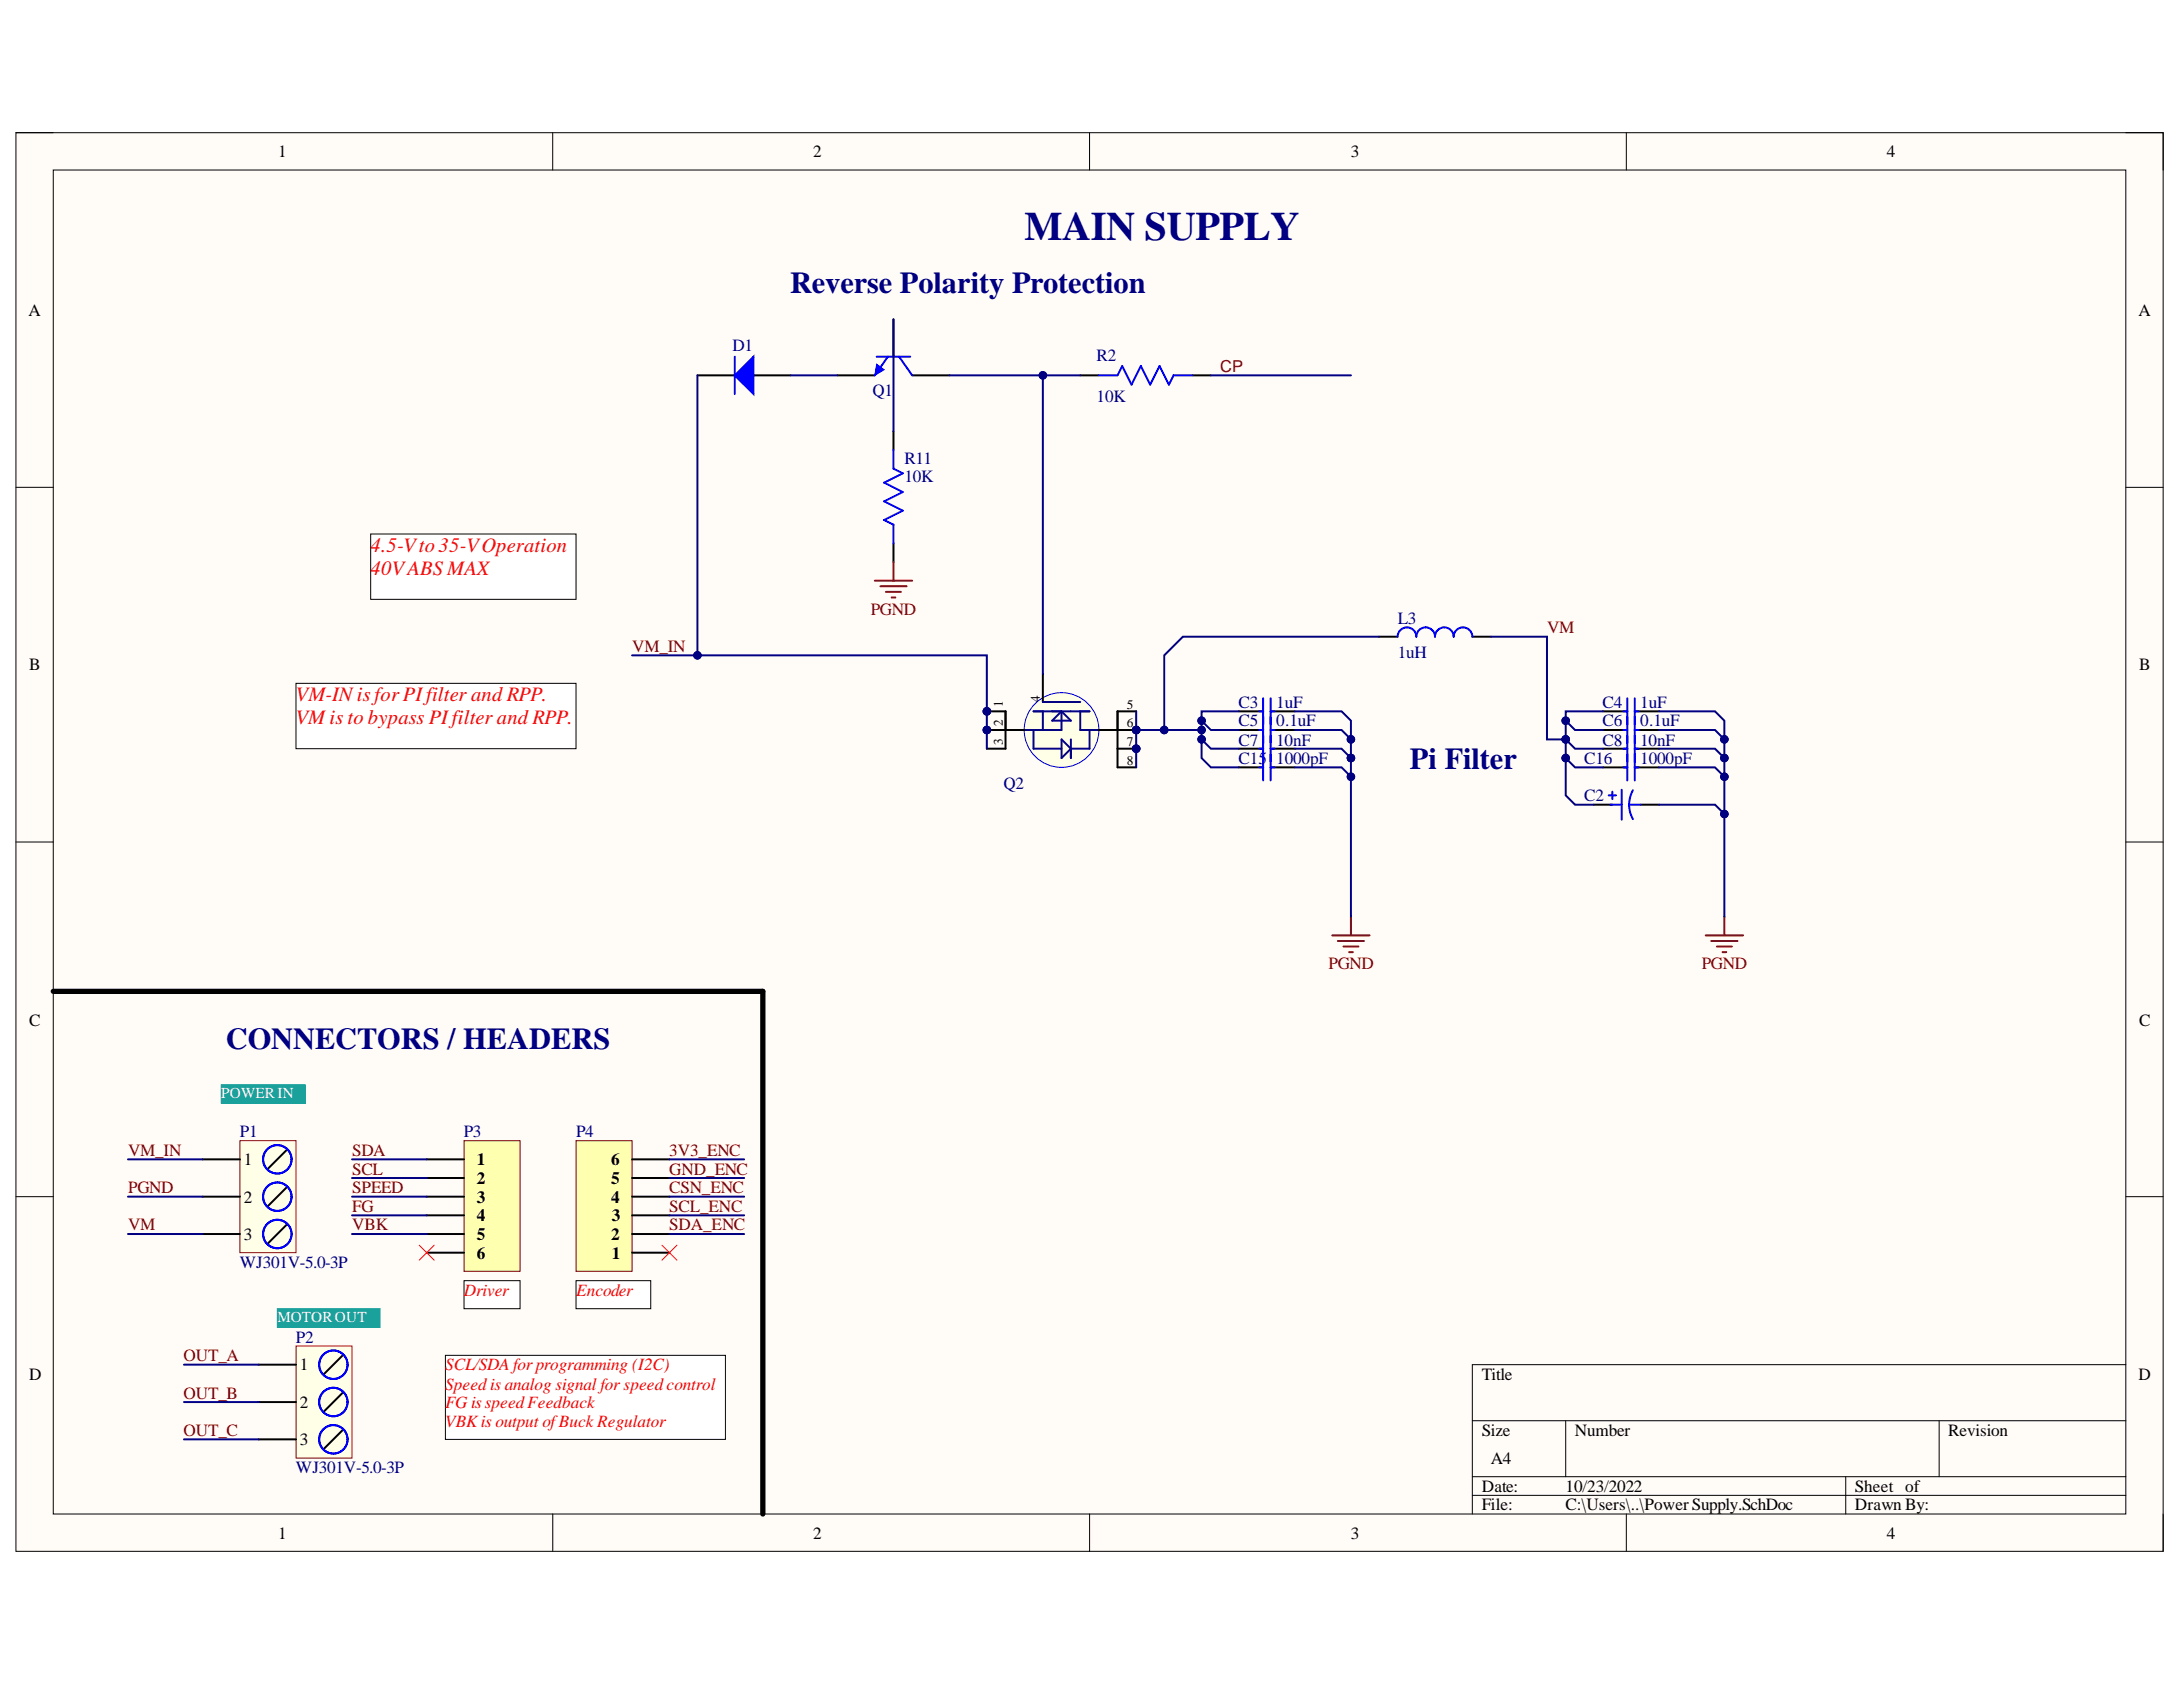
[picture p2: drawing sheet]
<svg xmlns="http://www.w3.org/2000/svg" width="279mm" height="216mm" viewBox="0 0 279 216" stroke-linecap="round" stroke-linejoin="round" font-family="sans-serif">
<defs><g id="words">
<text font-size="5.2" fill="#000080" x="131.1" y="30.7">MAIN SUPPLY</text>
<g font-size="3.9" fill="#000080">
<text x="101.1" y="37.4">Reverse Polarity Protection</text>
<text x="180.4" y="98.4">Pi Filter</text>
<text x="28.9" y="134.2">CONNECTORS / HEADERS</text>
</g>
<g font-size="2.6" fill="#f00">
<text x="47.4" y="70.7">4.5-Vto 35-VOperation</text>
<text x="47.4" y="73.5">40VABS MAX</text>
<text x="37.9" y="89.8">VM-INis forPIfilter and RPP.</text>
<text x="37.9" y="92.6">VMis to bypass PIfilter and RPP.</text>
</g>
<g font-size="2.2">
<text x="35.6" y="20.1">1</text>
<text x="104.1" y="20.1">2</text>
<text x="172.9" y="20.1">3</text>
<text x="241.5" y="20.1">4</text>
<text x="3.6" y="40.4">A</text>
<text x="273.7" y="40.4">A</text>
<text x="3.7" y="85.8">B</text>
<text x="273.8" y="85.8">B</text>
<text x="3.7" y="131.3">C</text>
<text x="273.8" y="131.3">C</text>
<text x="31.2" y="149.1">1</text>
<text x="61" y="149.1">1</text>
<text x="78.2" y="149.1">6</text>
<text x="31.2" y="153.9">2</text>
<text x="61" y="151.5">2</text>
<text x="61" y="153.9">3</text>
<text x="78.2" y="153.9">4</text>
<text x="78.2" y="151.5">5</text>
<text x="31.2" y="158.7">3</text>
<text x="61" y="156.3">4</text>
<text x="61" y="158.7">5</text>
<text x="61" y="161.1">6</text>
<text x="78.2" y="158.7">2</text>
<text x="78.3" y="161.1">1</text>
<text x="78.3" y="156.3">3</text>
<text x="3.7" y="176.6">D</text>
<text x="38.4" y="175.4">1</text>
<text x="189.6" y="176.6">Title</text>
<text x="273.7" y="176.6">D</text>
<text x="38.4" y="180.2">2</text>
<text x="38.4" y="184.9">3</text>
<text x="189.6" y="183.7">Size</text>
<text x="201.6" y="183.7">Number</text>
<text x="249.3" y="183.7">Revision</text>
<text x="189.6" y="190.9">Date:</text>
<text x="190.8" y="187.4">A4</text>
<text x="200.4" y="190.9">10/23/2022</text>
<text x="237.4" y="190.9">Sheet of</text>
<text x="35.6" y="196.9">1</text>
<text x="104.1" y="196.9">2</text>
<text x="172.9" y="196.9">3</text>
<text x="189.6" y="193.3">File:</text>
<text x="200.4" y="193.3">C:\Users\..\PowerSupply.SchDoc</text>
<text x="237.4" y="193.3">Drawn By:</text>
<text x="241.5" y="196.9">4</text>
</g>
<g font-size="2.2" fill="#000080">
<text x="93.8" y="45">D1</text>
<text x="140.4" y="46.1">R2</text>
<text x="111.7" y="50.7">Q1</text>
<text x="140.4" y="51.4">10K</text>
<text x="115.7" y="59.3">R11</text>
<text x="115.7" y="61.7">10K</text>
<text x="178.9" y="79.9">L3</text>
<text x="178.9" y="84.2">1uH</text>
<text x="158.5" y="90.6">C3</text>
<text x="158.5" y="93">C5</text>
<text x="158.5" y="95.4">C7</text>
<text x="163.4" y="90.6">1uF</text>
<text x="163.4" y="93">0.1uF</text>
<text x="163.4" y="95.4">10nF</text>
<text x="205.1" y="90.6">C4</text>
<text x="205.1" y="93">C6</text>
<text x="205.1" y="95.4">C8</text>
<text x="209.9" y="90.6">1uF</text>
<text x="209.9" y="93">0.1uF</text>
<text x="209.9" y="95.4">10nF</text>
<text x="128.4" y="100.9">Q2</text>
<text x="158.5" y="97.8">C15</text>
<text x="163.4" y="97.8">1000pF</text>
<text x="202.8" y="97.8">C16</text>
<text x="209.9" y="97.8">1000pF</text>
<text x="202.8" y="102.5">C2</text>
<text x="30.7" y="145.5">P1</text>
<text x="59.4" y="145.5">P3</text>
<text x="73.7" y="145.5">P4</text>
<text x="30.7" y="162.3">WJ301V-5.0-3P</text>
<text x="37.9" y="171.8">P2</text>
<text x="37.9" y="188.6">WJ301V-5.0-3P</text>
</g>
<g font-size="2.2" fill="#800000">
<text x="80.9" y="83.4">VM_IN</text>
<text x="111.4" y="78.7">PGND</text>
<text x="198" y="81.1">VM</text>
<text x="170" y="124.1">PGND</text>
<text x="217.8" y="124.1">PGND</text>
<text x="16.4" y="147.9">VM_IN</text>
<text x="45.1" y="147.9">SDA</text>
<text x="85.6" y="147.9">3V3_ENC</text>
<text x="16.4" y="152.7">PGND</text>
<text x="45.1" y="150.4">SCL</text>
<text x="45.1" y="152.7">SPEED</text>
<text x="45.1" y="155.1">FG</text>
<text x="85.6" y="150.4">GND_ENC</text>
<text x="85.6" y="152.7">CSN_ENC</text>
<text x="85.6" y="155.1">SCL_ENC</text>
<text x="16.4" y="157.5">VM</text>
<text x="45.1" y="157.5">VBK</text>
<text x="85.6" y="157.5">SDA_ENC</text>
<text x="23.5" y="174.2">OUT_A</text>
<text x="23.5" y="179">OUT_B</text>
<text x="23.5" y="183.7">OUT_C</text>
</g>
<g font-size="2.2" fill="#f00">
<text x="59.4" y="165.8">Driver</text>
<text x="73.7" y="165.8">Encoder</text>
<text x="57" y="175.4">SCL/SDAfor programming (I2C)</text>
<text x="57" y="177.8">Speedis analog signal for speedcontrol</text>
<text x="57" y="180.2">FG is speedFeedback</text>
<text x="57" y="182.6">VBKis output ofBuck Regulator</text>
</g>
<text font-size="2.1" fill="#800000" x="156.2" y="47.6">CP</text>
<g font-size="1.9" fill="#fff">
<text x="28.3" y="140.6">POWERIN</text>
<text x="35.5" y="169.2">MOTOROUT</text>
</g>
<g font-size="1.7">
<text x="133.1" y="89.8" transform="rotate(-90 133.1 89.8)">4</text>
<text x="128.3" y="95.3" transform="rotate(-90 128.3 95.3)">3</text>
<text x="128.3" y="93" transform="rotate(-90 128.3 93)">2</text>
<text x="128.3" y="90.5" transform="rotate(-90 128.3 90.5)">1</text>
<text x="144.2" y="93.1">6</text>
<text x="144.2" y="90.7">5</text>
<text x="144.2" y="95.5">7</text>
<text x="144.2" y="97.9">8</text>
</g>
</g></defs>
<path d="M2 17h274.9v181.5h-274.9z" fill-rule="evenodd" fill="#fffcf8"/>
<path d="M2 17h274.9v181.5h-274.9z" fill="none" stroke="#000" stroke-width=".13"/>
<path d="M6.8 21.8h265.3v172h-265.3z" fill-rule="evenodd" fill="#fffcf8"/>
<g fill="none" stroke="#000" stroke-width=".13">
<path d="M2 17h4.8M70.7 17v4.8M139.4 17v4.8M208.2 17v4.8M272.1 17h4.8v4.8M6.8 21.8h265.3v172h-265.3zM2 62.4h4.8M272.1 62.4h4.8M2 107.8h4.8M272.1 107.8h4.8M2 153.1h4.8M272.1 153.1h4.8"/>
<path d="M272.1 174.6h-83.7v19.2M70.7 193.8v4.7M139.5 193.8v4.7M188.4 181.8h83.7M188.4 189h83.7M188.4 191.4h83.7M200.4 181.8v7.2M208.2 193.8v4.7M236.2 189v4.8M248.2 181.8v7.2M276.9 193.8v4.7"/>
</g>
<path d="M158.6 91h3.1M158.6 93.4h3.1M158.6 98.2h3.1M162.6 91h3.1M162.6 93.4h3.1M162.6 98.2h3.1M176.5 81.5h2.4M188.4 81.5h2.4" fill="none" stroke="#000" stroke-width=".25"/>
<path d="M161.2 91h.5M161.2 93.4h.5M161.2 98.2h.5M161.7 89.4v5.7M161.7 96.5v3.4M162.6 89.4v5.7M162.6 96.5v3.4M162.6 91h.5M162.6 93.4h.5M162.6 98.2h.5M178.9 81.5a1.2 1.2 0 0 1 1.2-1.2 1.2 1.2 0 0 1 1.2 1.2 1.19 1.19 0 0 1 1.2-1.2 1.19 1.19 0 0 1 1.2 1.2 1.19 1.19 0 0 1 1.2-1.2 1.19 1.19 0 0 1 1.2 1.2 1.19 1.19 0 0 1 1.1-1.2 1.19 1.19 0 0 1 1.2 1.2" fill="none" stroke="#00f" stroke-width=".25"/>
<path d="M218.3 119.7h4.8M220.7 117.3v2.4M219 120.4h3.4M219.7 121.1h2M220.5 121.9h.4" fill="none" stroke="#800000" stroke-width=".25"/>
<circle cx="145.4" cy="93.4" r=".48" fill="#000080"/>
<circle cx="145.4" cy="93.4" r=".48" fill="none" stroke="#000080" stroke-width=".13"/>
<circle cx="126.3" cy="93.4" r=".48" fill="#000080"/>
<circle cx="126.3" cy="93.4" r=".48" fill="none" stroke="#000080" stroke-width=".13"/>
<circle cx="126.3" cy="91" r=".48" fill="#000080"/>
<circle cx="126.3" cy="91" r=".48" fill="none" stroke="#000080" stroke-width=".13"/>
<circle cx="145.4" cy="95.8" r=".48" fill="#000080"/>
<circle cx="145.4" cy="95.8" r=".48" fill="none" stroke="#000080" stroke-width=".13"/>
<circle cx="135.9" cy="93.4" r="4.8" fill="#ffffe8"/>
<circle cx="135.9" cy="93.4" r="4.8" fill="none" stroke="#00f" stroke-width=".13"/>
<path d="M143 93.4h2.4" fill="none" stroke="#000" stroke-width=".25"/>
<circle cx="145.4" cy="93.4" r=".48" fill="#000080"/>
<circle cx="145.4" cy="93.4" r=".48" fill="none" stroke="#000080" stroke-width=".13"/>
<path d="M126.3 93.4h2.4" fill="none" stroke="#000" stroke-width=".25"/>
<circle cx="126.3" cy="93.4" r=".48" fill="#000080"/>
<circle cx="126.3" cy="93.4" r=".48" fill="none" stroke="#000080" stroke-width=".13"/>
<path d="M126.3 91h2.4v4.8M128.7 93.4h2.4M133.5 86.3v3.5" fill="none" stroke="#000" stroke-width=".25"/>
<path d="M132.3 91h7.1M132.3 93.4v2.4h3.6M133.5 91v2.4M133.5 89.8h4.8M134.7 92.2l1.2-1.2 1.2 1.2zM135.9 91v2.4h-4.8M135.9 94.6l1.2 1.2-1.2 1.2zM137.1 94.6v2.4M138.3 91v2.4h2.3M139.4 93.4v2.4h-2.3" fill="none" stroke="#0c0087" stroke-width=".25"/>
<circle cx="126.3" cy="91" r=".48" fill="#000080"/>
<circle cx="126.3" cy="91" r=".48" fill="none" stroke="#000080" stroke-width=".13"/>
<path d="M126.3 95.8h2.4M140.6 93.4h2.4M145.4 91h-2.4v4.8h2.4" fill="none" stroke="#000" stroke-width=".25"/>
<circle cx="145.4" cy="95.8" r=".48" fill="#000080"/>
<circle cx="145.4" cy="95.8" r=".48" fill="none" stroke="#000080" stroke-width=".13"/>
<g fill="none" stroke="#000" stroke-width=".25">
<path d="M89.3 48h4.7M96.4 48h4.8M138.3 48h2.3M152.6 48h2.4M143 95.8v2.4h2.4M158.6 95.8h3.1M162.6 95.8h3.1M205.2 98.2h3.1M205.2 95.8h3.1M205.2 91h3.1M205.2 93.4h3.1M209.2 98.2h3.1"/>
<path d="M209.2 95.8h3.1M209.2 91h3.1M209.2 93.4h3.1"/>
</g>
<g fill="none" stroke="#00f" stroke-width=".25">
<path d="M94 45.6v4.8M140.6 48h2.4l.6-1.2 1.2 2.4 1.2-2.4 1.2 2.4 1.2-2.4 1.2 2.4 .6-1.2h2.4M161.2 95.8h.5M161.7 94.1v3.4M162.6 94.1v3.4M162.6 95.8h.5M207.8 95.8h.5M207.8 91h.5M207.8 93.4h.5M207.8 98.2h.5M208.3 89.4v10.5M209.2 95.8h.5"/>
<path d="M209.2 89.4v10.5M209.2 91h.5M209.2 93.4h.5M209.2 98.2h.5"/>
</g>
<path d="M170.5 119.7h4.8M172.9 117.3v2.4M171.2 120.4h3.4M172 121.1h1.9M172.7 121.9h.4" fill="none" stroke="#800000" stroke-width=".25"/>
<path d="M94 48l2.4-2.4v4.8z" fill="#00f"/>
<path d="M94 48l2.4-2.4v4.8z" fill="none" stroke="#00f" stroke-width=".25"/>
<path d="M37.9 172.3h7.2v14.3h-7.2z" fill-rule="evenodd" fill="#ffffe8"/>
<path d="M37.9 172.3h7.2v14.3h-7.2z" fill="none" stroke="#800000" stroke-width=".13"/>
<path d="M33.1 174.6h4.8M33.1 179.4h4.8M43.9 173.5l-2.4 2.3M43.9 178.2l-2.4 2.4M33.1 184.2h4.8M43.9 183l-2.4 2.4" fill="none" stroke="#000" stroke-width=".25"/>
<g fill="none" stroke="#00f" stroke-width=".25">
<circle cx="42.7" cy="179.4" r="1.82"/>
<circle cx="42.7" cy="174.7" r="1.82"/>
<circle cx="42.7" cy="184.2" r="1.82"/>
</g>
<path d="M28.3 138.8h10.8v2.4h-10.8z" fill-rule="evenodd" fill="#1ba19b"/>
<path d="M28.3 138.8h10.8v2.4h-10.8z" fill="none" stroke="#1ba19b" stroke-width=".13"/>
<path d="M35.5 167.5h13.1v2.4h-13.1z" fill-rule="evenodd" fill="#1ba19b"/>
<path d="M35.5 167.5h13.1v2.4h-13.1z" fill="none" stroke="#1ba19b" stroke-width=".13"/>
<path d="M57 173.5h35.8v10.7h-35.8z" fill-rule="evenodd" fill="#fff"/>
<path d="M57 173.5h35.8v10.7h-35.8z" fill="none" stroke="#000" stroke-width=".13"/>
<path d="M59.4 146h7.2v16.7h-7.2z" fill-rule="evenodd" fill="#ffffb0"/>
<path d="M59.4 146h7.2v16.7h-7.2z" fill="none" stroke="#800000" stroke-width=".13"/>
<path d="M54.6 148.4h4.8M54.6 150.8h4.8M54.6 153.1h4.8M54.6 155.5h4.8M54.6 157.9h4.8M54.6 160.3h4.8" fill="none" stroke="#000" stroke-width=".25"/>
<path d="M6.8 126.9h90.8v66.9" fill="none" stroke="#000" stroke-width=".68"/>
<path d="M47.4 68.3h26.3v8.4h-26.3z" fill-rule="evenodd" fill="#fff"/>
<path d="M47.4 68.3h26.3v8.4h-26.3z" fill="none" stroke="#000" stroke-width=".13"/>
<path d="M30.7 146h7.2v14.3h-7.2z" fill-rule="evenodd" fill="#ffffe8"/>
<path d="M30.7 146h7.2v14.3h-7.2z" fill="none" stroke="#800000" stroke-width=".13"/>
<path d="M25.9 148.4h4.8M25.9 153.1h4.8M25.9 157.9h4.8M36.7 147.2l-2.4 2.4M36.7 152l-2.4 2.3M36.7 156.7l-2.4 2.4" fill="none" stroke="#000" stroke-width=".25"/>
<g fill="none" stroke="#00f" stroke-width=".25">
<circle cx="35.5" cy="157.9" r="1.82"/>
<circle cx="35.5" cy="148.4" r="1.82"/>
<circle cx="35.5" cy="153.1" r="1.82"/>
</g>
<path d="M73.7 146h7.2v16.7h-7.2z" fill-rule="evenodd" fill="#ffffb0"/>
<path d="M73.7 146h7.2v16.7h-7.2z" fill="none" stroke="#800000" stroke-width=".13"/>
<path d="M80.9 157.9h4.8M80.9 155.5h4.8M80.9 153.1h4.8M80.9 150.8h4.8M80.9 148.4h4.8M80.9 160.3h4.8" fill="none" stroke="#000" stroke-width=".25"/>
<path d="M37.9 87.5h35.8v8.3h-35.8z" fill-rule="evenodd" fill="#fff"/>
<path d="M37.9 87.5h35.8v8.3h-35.8z" fill="none" stroke="#000" stroke-width=".13"/>
<path d="M73.7 163.9h9.6v3.6h-9.6z" fill-rule="evenodd" fill="#fff"/>
<path d="M73.7 163.9h9.6v3.6h-9.6z" fill="none" stroke="#000" stroke-width=".13"/>
<path d="M59.4 163.9h7.2v3.6h-7.2z" fill-rule="evenodd" fill="#fff"/>
<path d="M59.4 163.9h7.2v3.6h-7.2z" fill="none" stroke="#000" stroke-width=".13"/>
<path d="M107.2 48h4.8M114.4 40.9v4.7M114.4 55.2v2.4M116.7 48h4.8M114.4 69.5v2.4M204 103h2.4M209.9 103h2.4" fill="none" stroke="#000" stroke-width=".25"/>
<path d="M112.2 45.6h4.3M113.6 45.6l-1.6 2.4M114.4 57.6v2.4l1.1 .6-2.3 1.2 2.3 1.2-2.3 1.2 2.3 1.2-2.3 1.2 1.2 .5v2.4M115.1 45.6l1.6 2.4M205.9 101.8h.9M206.1 103h1.5M206.4 101.3v1M207.6 101.1v3.8M208.5 103l.2 1.1 .3 .7M208.5 103h1.4M209 101.1l-.3 .7-.2 1.2" fill="none" stroke="#00f" stroke-width=".25"/>
<path d="M112 74.3h4.7M112.7 75h3.3M113.4 75.7h1.9M114.1 76.5h.5M114.4 71.9v2.4" fill="none" stroke="#800000" stroke-width=".25"/>
<path d="M112.2 46.6l1 .7-1.2 .7z" fill="#00f"/>
<path d="M112.2 46.6l1 .7-1.2 .7z" fill="none" stroke="#00f" stroke-width=".13"/>
<path d="M165.7 98.2h6l1.2 1.2" fill="none" stroke="#000080" stroke-width=".25"/>
<circle cx="172.9" cy="99.4" r=".48" fill="#000080"/>
<circle cx="172.9" cy="99.4" r=".48" fill="none" stroke="#000080" stroke-width=".13"/>
<path d="M165.7 93.4h6l1.2 1.2v2.4" fill="none" stroke="#000080" stroke-width=".25"/>
<circle cx="172.9" cy="94.6" r=".48" fill="#000080"/>
<circle cx="172.9" cy="94.6" r=".48" fill="none" stroke="#000080" stroke-width=".13"/>
<circle cx="172.9" cy="97" r=".48" fill="#000080"/>
<circle cx="172.9" cy="97" r=".48" fill="none" stroke="#000080" stroke-width=".13"/>
<path d="M212.3 93.4h7.2l1.2 1.2" fill="none" stroke="#000080" stroke-width=".25"/>
<circle cx="220.7" cy="94.6" r=".48" fill="#000080"/>
<circle cx="220.7" cy="94.6" r=".48" fill="none" stroke="#000080" stroke-width=".13"/>
<path d="M212.3 95.8h7.2l1.2 1.2" fill="none" stroke="#000080" stroke-width=".25"/>
<circle cx="220.7" cy="97" r=".48" fill="#000080"/>
<circle cx="220.7" cy="97" r=".48" fill="none" stroke="#000080" stroke-width=".13"/>
<path d="M212.3 98.2h7.2l1.2 1.2" fill="none" stroke="#000080" stroke-width=".25"/>
<circle cx="220.7" cy="99.4" r=".48" fill="#000080"/>
<circle cx="220.7" cy="99.4" r=".48" fill="none" stroke="#000080" stroke-width=".13"/>
<path d="M212.3 103h7.2l1.2 1.2" fill="none" stroke="#000080" stroke-width=".25"/>
<circle cx="220.7" cy="104.2" r=".48" fill="#000080"/>
<circle cx="220.7" cy="104.2" r=".48" fill="none" stroke="#000080" stroke-width=".13"/>
<path d="M212.3 91h7.2l1.2 1.2v25.1" fill="none" stroke="#000080" stroke-width=".25"/>
<circle cx="220.7" cy="94.6" r=".48" fill="#000080"/>
<circle cx="220.7" cy="94.6" r=".48" fill="none" stroke="#000080" stroke-width=".13"/>
<circle cx="220.7" cy="97" r=".48" fill="#000080"/>
<circle cx="220.7" cy="97" r=".48" fill="none" stroke="#000080" stroke-width=".13"/>
<circle cx="220.7" cy="99.4" r=".48" fill="#000080"/>
<circle cx="220.7" cy="99.4" r=".48" fill="none" stroke="#000080" stroke-width=".13"/>
<circle cx="220.7" cy="104.2" r=".48" fill="#000080"/>
<circle cx="220.7" cy="104.2" r=".48" fill="none" stroke="#000080" stroke-width=".13"/>
<path d="M200.4 92.2v2.4l1.2 1.2h3.6" fill="none" stroke="#000080" stroke-width=".25"/>
<circle cx="200.4" cy="94.6" r=".48" fill="#000080"/>
<circle cx="200.4" cy="94.6" r=".48" fill="none" stroke="#000080" stroke-width=".13"/>
<circle cx="200.4" cy="92.2" r=".48" fill="#000080"/>
<circle cx="200.4" cy="92.2" r=".48" fill="none" stroke="#000080" stroke-width=".13"/>
<path d="M200.4 97l1.2 1.2h3.6" fill="none" stroke="#000080" stroke-width=".25"/>
<circle cx="200.4" cy="97" r=".48" fill="#000080"/>
<circle cx="200.4" cy="97" r=".48" fill="none" stroke="#000080" stroke-width=".13"/>
<path d="M200.4 94.6v7.2l1.2 1.2h2.4" fill="none" stroke="#000080" stroke-width=".25"/>
<circle cx="200.4" cy="97" r=".48" fill="#000080"/>
<circle cx="200.4" cy="97" r=".48" fill="none" stroke="#000080" stroke-width=".13"/>
<circle cx="200.4" cy="94.6" r=".48" fill="#000080"/>
<circle cx="200.4" cy="94.6" r=".48" fill="none" stroke="#000080" stroke-width=".13"/>
<path d="M153.8 94.6l1.2 1.2h3.6" fill="none" stroke="#000080" stroke-width=".25"/>
<circle cx="153.8" cy="94.6" r=".48" fill="#000080"/>
<circle cx="153.8" cy="94.6" r=".48" fill="none" stroke="#000080" stroke-width=".13"/>
<path d="M121.5 48h16.8" fill="none" stroke="#000080" stroke-width=".25"/>
<circle cx="133.5" cy="48" r=".48" fill="#000080"/>
<circle cx="133.5" cy="48" r=".48" fill="none" stroke="#000080" stroke-width=".13"/>
<path d="M101.2 48h6M155 48h17.9M165.7 91h6l1.2 1.2v2.4" fill="none" stroke="#000080" stroke-width=".25"/>
<circle cx="172.9" cy="94.6" r=".48" fill="#000080"/>
<circle cx="172.9" cy="94.6" r=".48" fill="none" stroke="#000080" stroke-width=".13"/>
<path d="M165.7 95.8h6l1.2 1.2" fill="none" stroke="#000080" stroke-width=".25"/>
<circle cx="172.9" cy="97" r=".48" fill="#000080"/>
<circle cx="172.9" cy="97" r=".48" fill="none" stroke="#000080" stroke-width=".13"/>
<path d="M172.9 97v20.3" fill="none" stroke="#000080" stroke-width=".25"/>
<circle cx="172.9" cy="99.4" r=".48" fill="#000080"/>
<circle cx="172.9" cy="99.4" r=".48" fill="none" stroke="#000080" stroke-width=".13"/>
<circle cx="172.9" cy="97" r=".48" fill="#000080"/>
<circle cx="172.9" cy="97" r=".48" fill="none" stroke="#000080" stroke-width=".13"/>
<path d="M158.6 91h-4.8v1.2l1.2 1.2h3.6" fill="none" stroke="#000080" stroke-width=".25"/>
<circle cx="153.8" cy="92.2" r=".48" fill="#000080"/>
<circle cx="153.8" cy="92.2" r=".48" fill="none" stroke="#000080" stroke-width=".13"/>
<path d="M176.5 81.5h-25.1l-2.4 2.4v9.5h-3.6" fill="none" stroke="#000080" stroke-width=".25"/>
<circle cx="149" cy="93.4" r=".48" fill="#000080"/>
<circle cx="149" cy="93.4" r=".48" fill="none" stroke="#000080" stroke-width=".13"/>
<circle cx="145.4" cy="93.4" r=".48" fill="#000080"/>
<circle cx="145.4" cy="93.4" r=".48" fill="none" stroke="#000080" stroke-width=".13"/>
<path d="M149 93.4h4.8" fill="none" stroke="#000080" stroke-width=".25"/>
<circle cx="149" cy="93.4" r=".48" fill="#000080"/>
<circle cx="149" cy="93.4" r=".48" fill="none" stroke="#000080" stroke-width=".13"/>
<circle cx="153.8" cy="93.4" r=".48" fill="#000080"/>
<circle cx="153.8" cy="93.4" r=".48" fill="none" stroke="#000080" stroke-width=".13"/>
<path d="M190.8 81.5h7.2v13.1h2.4" fill="none" stroke="#000080" stroke-width=".25"/>
<circle cx="200.4" cy="94.6" r=".48" fill="#000080"/>
<circle cx="200.4" cy="94.6" r=".48" fill="none" stroke="#000080" stroke-width=".13"/>
<path d="M205.2 91h-4.8v1.2l1.2 1.2h3.6" fill="none" stroke="#000080" stroke-width=".25"/>
<circle cx="200.4" cy="92.2" r=".48" fill="#000080"/>
<circle cx="200.4" cy="92.2" r=".48" fill="none" stroke="#000080" stroke-width=".13"/>
<path d="M145.4 91v7.2" fill="none" stroke="#000080" stroke-width=".25"/>
<circle cx="145.4" cy="95.8" r=".48" fill="#000080"/>
<circle cx="145.4" cy="95.8" r=".48" fill="none" stroke="#000080" stroke-width=".13"/>
<circle cx="145.4" cy="93.4" r=".48" fill="#000080"/>
<circle cx="145.4" cy="93.4" r=".48" fill="none" stroke="#000080" stroke-width=".13"/>
<path d="M153.8 92.2v4.8l1.2 1.2h3.6" fill="none" stroke="#000080" stroke-width=".25"/>
<circle cx="153.8" cy="94.6" r=".48" fill="#000080"/>
<circle cx="153.8" cy="94.6" r=".48" fill="none" stroke="#000080" stroke-width=".13"/>
<circle cx="153.8" cy="93.4" r=".48" fill="#000080"/>
<circle cx="153.8" cy="93.4" r=".48" fill="none" stroke="#000080" stroke-width=".13"/>
<circle cx="153.8" cy="92.2" r=".48" fill="#000080"/>
<circle cx="153.8" cy="92.2" r=".48" fill="none" stroke="#000080" stroke-width=".13"/>
<g fill="none" stroke="#000080" stroke-width=".25">
<path d="M89.3 48v35.9M16.4 148.4h9.5M16.4 153.1h9.5M16.4 157.9h9.5M45.1 148.4h9.5M45.1 150.8h9.5M45.1 153.1h9.5M45.1 155.5h9.5M45.1 157.9h9.5M85.7 148.4h9.5M85.7 150.8h9.5M85.7 153.1h9.5"/>
<path d="M85.7 155.5h9.5M85.7 157.9h9.5M23.5 174.6h9.6M23.5 179.4h9.6M23.5 184.2h9.6"/>
</g>
<circle cx="89.3" cy="83.9" r=".48" fill="#000080"/>
<circle cx="89.3" cy="83.9" r=".48" fill="none" stroke="#000080" stroke-width=".13"/>
<path d="M133.5 48v38.3" fill="none" stroke="#000080" stroke-width=".25"/>
<circle cx="133.5" cy="48" r=".48" fill="#000080"/>
<circle cx="133.5" cy="48" r=".48" fill="none" stroke="#000080" stroke-width=".13"/>
<path d="M80.9 83.9h45.4v11.9" fill="none" stroke="#000080" stroke-width=".25"/>
<circle cx="89.3" cy="83.9" r=".48" fill="#000080"/>
<circle cx="89.3" cy="83.9" r=".48" fill="none" stroke="#000080" stroke-width=".13"/>
<circle cx="126.3" cy="91" r=".48" fill="#000080"/>
<circle cx="126.3" cy="91" r=".48" fill="none" stroke="#000080" stroke-width=".13"/>
<circle cx="126.3" cy="93.4" r=".48" fill="#000080"/>
<circle cx="126.3" cy="93.4" r=".48" fill="none" stroke="#000080" stroke-width=".13"/>
<path d="M114.4 40.9v14.3" fill="none" stroke="#000080" stroke-width=".25"/>
<path d="M53.7 159.4l1.9 1.9M55.6 159.4l-1.9 1.9M84.7 159.4l1.9 1.9M86.6 159.4l-1.9 1.9" fill="none" stroke="#f00" stroke-width=".13"/>
<use href="#words"/>
</svg>
